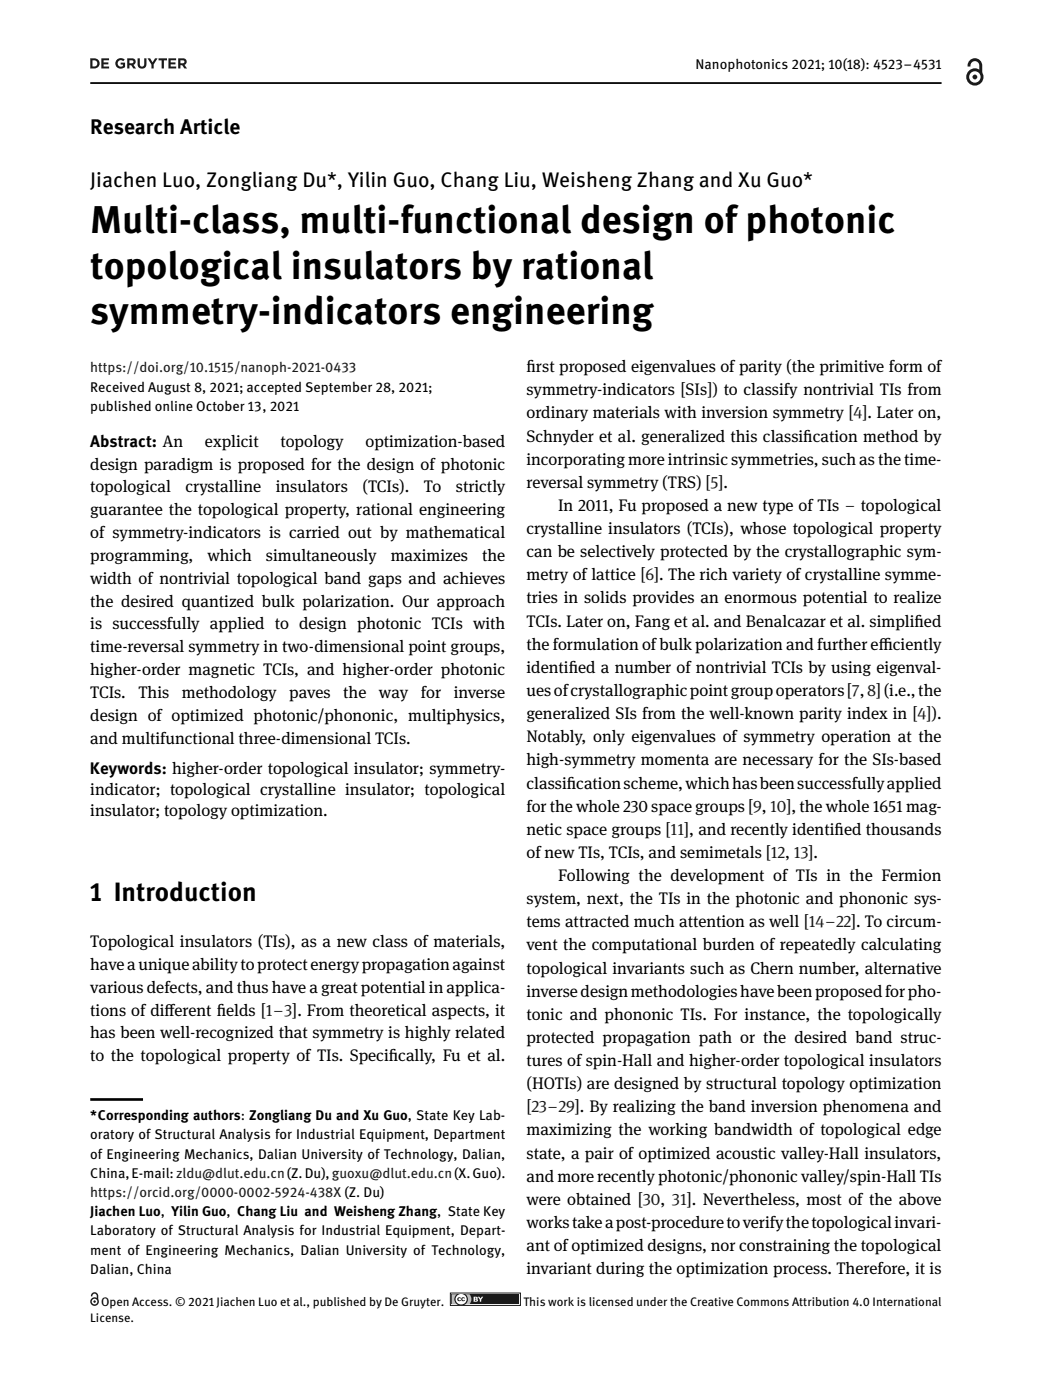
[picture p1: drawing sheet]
<svg xmlns="http://www.w3.org/2000/svg" width="210mm" height="280mm" viewBox="0 0 210 280" stroke-linecap="round" stroke-linejoin="round" font-family="sans-serif">
<defs><g id="words">
<g font-size="7.7">
<text x="18" y="46.6">Multi-class, multi-functional design of photonic</text>
<text x="18" y="55.7">topological insulators by rational</text>
<text x="18" y="64.9">symmetry-indicators engineering</text>
</g>
<text font-size="5.3" x="18" y="180.3">1 Introduction</text>
<g font-size="4.2">
<text x="18" y="26.7">Research Article</text>
<text x="18" y="37.4">Jiachen Luo, Zongliang Du*, Yilin Guo, Chang Liu, Weisheng Zhang and Xu Guo*</text>
</g>
<g font-size="3.3">
<text x="105.2" y="74.4">f</text>
<text x="105.2" y="74.4">irst proposed eigenvalues of parity (the primitive form of</text>
<text x="105.2" y="79.1">symmetry-indicators [SIs]) to classify nontrivial TIs from</text>
<text x="105.2" y="83.7">ordinary materials with inversion symmetry [4]. Later on,</text>
<text x="18" y="89.3">Abstract: An</text>
<text x="41" y="89.3">explicit</text>
<text x="56.1" y="89.3">topology</text>
<text x="73" y="89.3">optimization-based</text>
<text x="105.2" y="88.3">Schnyder et al. generalized this classif</text>
<text x="160.5" y="88.3">ication method by</text>
<text x="18" y="93.9">design paradigm is proposed for the design of photonic</text>
<text x="105.2" y="92.9">incorporating more intrinsic symmetries, such as the time-</text>
<text x="18" y="98.5">topological</text>
<text x="37.1" y="98.5">crystalline</text>
<text x="55.1" y="98.5">insulators</text>
<text x="72.4" y="98.5">(TCIs).</text>
<text x="84.7" y="98.5">To</text>
<text x="91.1" y="98.5">strictly</text>
<text x="105.2" y="97.6">reversal symmetry (TRS) [5].</text>
<text x="18" y="103.1">guarantee the topological property, rational engineering</text>
<text x="18" y="107.6">of symmetry-indicators is carried out by mathematical</text>
<text x="105.2" y="106.8">crystalline insulators (TCIs), whose topological property</text>
<text x="111.5" y="102.2">In 2011, Fu proposed a new type of TIs – topological</text>
<text x="18" y="112.2">programming,</text>
<text x="41.5" y="112.2">which</text>
<text x="53.1" y="112.2">simultaneously</text>
<text x="78.1" y="112.2">maximizes</text>
<text x="96.3" y="112.2">the</text>
<text x="105.2" y="111.4">can be selectively protected by the crystallographic sym-</text>
<text x="18" y="116.8">width of nontrivial topological band gaps and achieves</text>
<text x="105.2" y="116.1">metry of lattice [6]. The rich variety of crystalline symme-</text>
<text x="18" y="121.3">the desired quantized bulk polarization. Our approach</text>
<text x="18" y="125.9">is successfully applied to design photonic TCIs with</text>
<text x="105.2" y="120.7">tries in solids provides an enormous potential to realize</text>
<text x="105.2" y="125.3">TCIs. Later on, Fang et al. and Benalcazar et al. simplif</text>
<text x="182.7" y="125.3">ied</text>
<text x="18" y="130.5">time-reversal symmetry in two-dimensional point groups,</text>
<text x="105.2" y="130">the formulation ofbulk polarization and further ef</text>
<text x="175.6" y="130">f</text>
<text x="175.6" y="130">iciently</text>
<text x="18" y="135">higher-order magnetic TCIs, and higher-order photonic</text>
<text x="105.2" y="134.6">identif</text>
<text x="113.6" y="134.6">ied a number of nontrivial TCIs by using eigenval-</text>
<text x="18" y="139.6">TCIs.</text>
<text x="27.7" y="139.6">This</text>
<text x="36.3" y="139.6">methodology</text>
<text x="57.8" y="139.6">paves</text>
<text x="68.6" y="139.6">the</text>
<text x="75.7" y="139.6">way</text>
<text x="84.1" y="139.6">for</text>
<text x="90.7" y="139.6">inverse</text>
<text x="105.2" y="139.2">uesofcrystallographicpointgroupoperators[7,8](i.e.,the</text>
<text x="105.2" y="143.8">generalized SIs from the well-known parity index in [4]).</text>
<text x="18" y="144.2">design of optimized photonic/phononic, multiphysics,</text>
<text x="18" y="148.7">and multifunctional three-dimensional TCIs.</text>
<text x="105.2" y="148.5">Notably, only eigenvalues of symmetry operation at the</text>
<text x="18" y="154.9">Keywords: higher-order topological insulator; symmetry-</text>
<text x="105.2" y="153.1">high-symmetry momenta are necessary for the SIs-based</text>
<text x="18" y="159.1">indicator; topological crystalline insulator; topological</text>
<text x="105.2" y="157.7">classif</text>
<text x="113.3" y="157.7">icationscheme,whichhasbeensuccessfullyapplied</text>
<text x="18" y="163.3">insulator; topology optimization.</text>
<text x="105.2" y="162.3">for the whole 230 space groups [9, 10], the whole 1651 mag-</text>
<text x="105.2" y="167">netic space groups [11], and recently identif</text>
<text x="166.7" y="167">ied thousands</text>
<text x="105.2" y="171.6">of new TIs, TCIs, and semimetals [12, 13].</text>
<text x="111.5" y="176.2">Following the development of TIs in the Fermion</text>
<text x="105.2" y="180.8">system, next, the TIs in the photonic and phononic sys-</text>
<text x="105.2" y="185.5">tems attracted much attention as well [14–22]. To circum-</text>
<text x="18" y="189.4">Topological insulators (TIs), as a new class of materials,</text>
<text x="105.2" y="190.1">vent the computational burden of repeatedly calculating</text>
<text x="18" y="194">haveauniqueabilitytoprotectenergypropagationagainst</text>
<text x="105.2" y="194.7">topological invariants such as Chern number, alternative</text>
<text x="18" y="198.6">various defects, and thus have a great potential in applica-</text>
<text x="18" y="203.1">tions of dif</text>
<text x="32.9" y="203.1">ferent f</text>
<text x="43.3" y="203.1">ields [1–3]. From theoretical aspects, it</text>
<text x="105.2" y="199.3">inversedesignmethodologieshavebeenproposedforpho-</text>
<text x="105.2" y="204">tonic and phononic TIs. For instance, the topologically</text>
<text x="18" y="207.7">has been well-recognized that symmetry is highly related</text>
<text x="105.2" y="208.6">protected propagation path or the desired band struc-</text>
<text x="18" y="212.3">to the topological property of TIs. Specif</text>
<text x="77.7" y="212.3">ically, Fu et al.</text>
<text x="105.2" y="213.2">tures of spin-Hall and higher-order topological insulators</text>
<text x="105.2" y="217.8">(HOTIs) are designed by structural topology optimization</text>
<text x="105.2" y="227.1">maximizing the working bandwidth of topological edge</text>
<text x="105.2" y="222.5">[23–29]. By realizing the band inversion phenomena and</text>
<text x="105.2" y="231.7">state, a pair of optimized acoustic valley-Hall insulators,</text>
<text x="105.2" y="236.3">and more recently photonic/phononic valley/spin-Hall TIs</text>
<text x="105.2" y="241">were obtained [30, 31]. Nevertheless, most of the above</text>
<text x="105.2" y="245.6">workstakeapost-proceduretoverifythetopologicalinvari-</text>
<text x="105.2" y="250.2">ant ofoptimized designs, nor constraining the topological</text>
<text x="105.2" y="254.9">invariant during the optimization process. Therefore, it is</text>
</g>
<g font-size="2.8">
<text x="139" y="13.7">Nanophotonics 2021; 10(18): 4523–4531</text>
<text x="18" y="78.4">Received August 8, 2021; accepted September 28, 2021;</text>
<text x="18" y="82.2">published online October 13, 2021</text>
<text x="18" y="227.8">oratory of Structural Analysis for Industrial Equipment, Department</text>
<text x="18" y="224">*Corresponding authors: Zongliang Du and Xu Guo, State Key Lab-</text>
<text x="18" y="231.7">of Engineering Mechanics, Dalian University of Technology, Dalian,</text>
<text x="18" y="235.6">China,E-mail:zldu@dlut.edu.cn(Z.Du),guoxu@dlut.edu.cn(X.Guo).</text>
<text x="18" y="243.2">Jiachen Luo, Yilin Guo, Chang Liu and Weisheng Zhang, State Key</text>
<text x="18" y="247.1">Laboratory of Structural Analysis for Industrial Equipment, Depart-</text>
<text x="18" y="250.9">ment of Engineering Mechanics, Dalian University of Technology,</text>
<text x="18" y="254.8">Dalian, China</text>
</g>
<g font-size="2.8" fill="#1b1c20">
<text x="18" y="74.3">https://doi.org/10.1515/nanoph-2021-0433</text>
<text x="18" y="239.4">https://orcid.org/0000-0002-5924-438X (Z. Du)</text>
</g>
<g font-size="2.5">
<text x="20.2" y="261.2">Open Access. © 2021 Jiachen Luo et al., published by De Gruyter.</text>
<text x="104.6" y="261.2">This work is licensed under the Creative Commons Attribution 4.0 International</text>
<text x="18" y="264.3">License.</text>
</g>
</g></defs>
<path d="M107.1 -.1v280.2" fill="none" stroke="#fff" stroke-width="214.2" stroke-linecap="butt"/>
<g fill="#1b1c20">
<path d="M193.9 11.9a1.47 1.47 0 0 1 1.6-.1 1.47 1.47 0 0 1 .8 1.3v1.5h-.6v-1.5a.89 .89 0 0 0-1-.9 .89 .89 0 0 0-.8 1.1h-.6a1.52 1.52 0 0 1 .6-1.4z"/>
<path d="M193.1 15.4a1.73 1.73 0 0 0 3.4 0 1.73 1.73 0 0 0-3.4 0zM193.6 15.4a1.15 1.15 0 0 1 2.3 0 1.15 1.15 0 0 1-2.3 0z"/>
<path d="M36.1 12.1h.6l.1 .4-.7 .2zM35.6 11.7v2h.5v-.7h.3l.4 .7h.6l-.5-.7a.68 .68 0 0 0 .4-.8 .68 .68 0 0 0-.8-.5zM33.7 11.7v2h1.5v-.4h-1.1v-.4h1v-.4h-1v-.4h1.1v-.4zM31.7 11.7v.4h.6v1.6h.4v-1.6h.7v-.4zM29.5 11.7l.8 1.2v.8h.4v-.8l.8-1.2h-.5l-.5 .8-.5-.8zM27.5 11.7v1.1a.89 .89 0 0 0 .9 .9 .89 .89 0 0 0 .9-.9v-1.1h-.5v1.4a.45 .45 0 0 1-.8 0l-.1-1.4zM25.9 12.1h.6l.1 .4-.7 .2zM25.4 11.7v2h.5v-.7h.3l.5 .7h.5l-.5-.7a.68 .68 0 0 0 .4-.8 .68 .68 0 0 0-.8-.5zM23.5 11.8a1.1 1.1 0 0 0-.1 1.7 1.1 1.1 0 0 0 1.6-.1v-.9h-.9v.4h.5v.3a.65 .65 0 0 1-.9-.1 .65 .65 0 0 1 0-.9 .65 .65 0 0 1 .9 0l.3-.3a1.19 1.19 0 0 0-1.4-.1zM20.3 11.7v2h1.5v-.4h-1.1v-.4h1v-.4h-1v-.4h1.1v-.4zM18.5 12.1a.68 .68 0 0 1 .9 .6 .68 .68 0 0 1-.9 .6zM18 11.7v2a1.49 1.49 0 0 0 1.9-.7v-.3a1.01 1.01 0 0 0-1.1-1z"/>
<circle cx="194.8" cy="15.4" r=".48"/>
</g>
<path d="M18 16.6h170.1" fill="none" stroke="#000" stroke-width=".35"/>
<path d="M18 219.9h10.6" fill="none" stroke="#000" stroke-width=".53"/>
<g fill="#1b1c20">
<path d="M18.4 258.7a.73 .73 0 0 1 .8-.2 .73 .73 0 0 1 .4 .7v.7h-.3v-.7a.44 .44 0 0 0-.5-.5 .44 .44 0 0 0-.3 .6h-.3z"/>
<path d="M18 260.3a.9 .9 0 0 0 1.8 0 .9 .9 0 0 0-1.8 0zM18.3 260.3a.6 .6 0 0 1 1.2 0 .6 .6 0 0 1-1.2 0z"/>
<circle cx="18.9" cy="260.3" r=".24"/>
</g>
<path d="M90 258.6h14v2.5h-14z" fill="#fff"/>
<path d="M90 258.6h14v2.5h-14z" fill="none" stroke="#1b1c20" stroke-width=".2"/>
<path d="M90.3 258.9h13.4v1.9h-13.4z" fill="#1b1c20"/>
<path d="M90.3 258.9h3.5a1.48 1.48 0 0 1 0 1.9h-3.5z" fill="#bdbfc1"/>
<path d="M91.2 259.2a1.18 1.18 0 0 1 1.4-.4 1.18 1.18 0 0 1 .7 1.4 1.2 1.2 0 0 1-1.3 .7 1.2 1.2 0 0 1-1-1.1z" fill="#fff"/>
<path d="M92.3 259.6l.5-.1 .1 .1h-.3l-.2 .2 .2 .3 .3-.1a.41 .41 0 0 1-.6 .2 .41 .41 0 0 1 0-.6zM91.5 259.6l.5-.1 .1 .1h-.3l-.2 .2 .2 .3 .3-.1a.41 .41 0 0 1-.6 .2 .41 .41 0 0 1 0-.6zM91.1 259.8a1.08 1.08 0 0 0 2.1 0 1.08 1.08 0 0 0-2.1 0zM91.2 258.9l.4-.1a1.56 1.56 0 0 1 1.8 .6 1.07 1.07 0 0 1-.1 1.1 1.07 1.07 0 0 1-1.2 .4 1.11 1.11 0 0 1-1.2-.6 1.11 1.11 0 0 1 .3-1.4z" fill="#1b1c20"/>
<path d="M95.5 259.4h.3l.2 .3 .3-.3h.3l-.5 .5v.4h-.2v-.4zM94.6 259.4l.8 .1-.1 .3 .2 .2-.1 .3h-.8zM94.9 259.9v.3l.3-.1v-.2zM94.9 259.5v.2h.3z" fill="#fff"/>
<use href="#words"/>
</svg>
